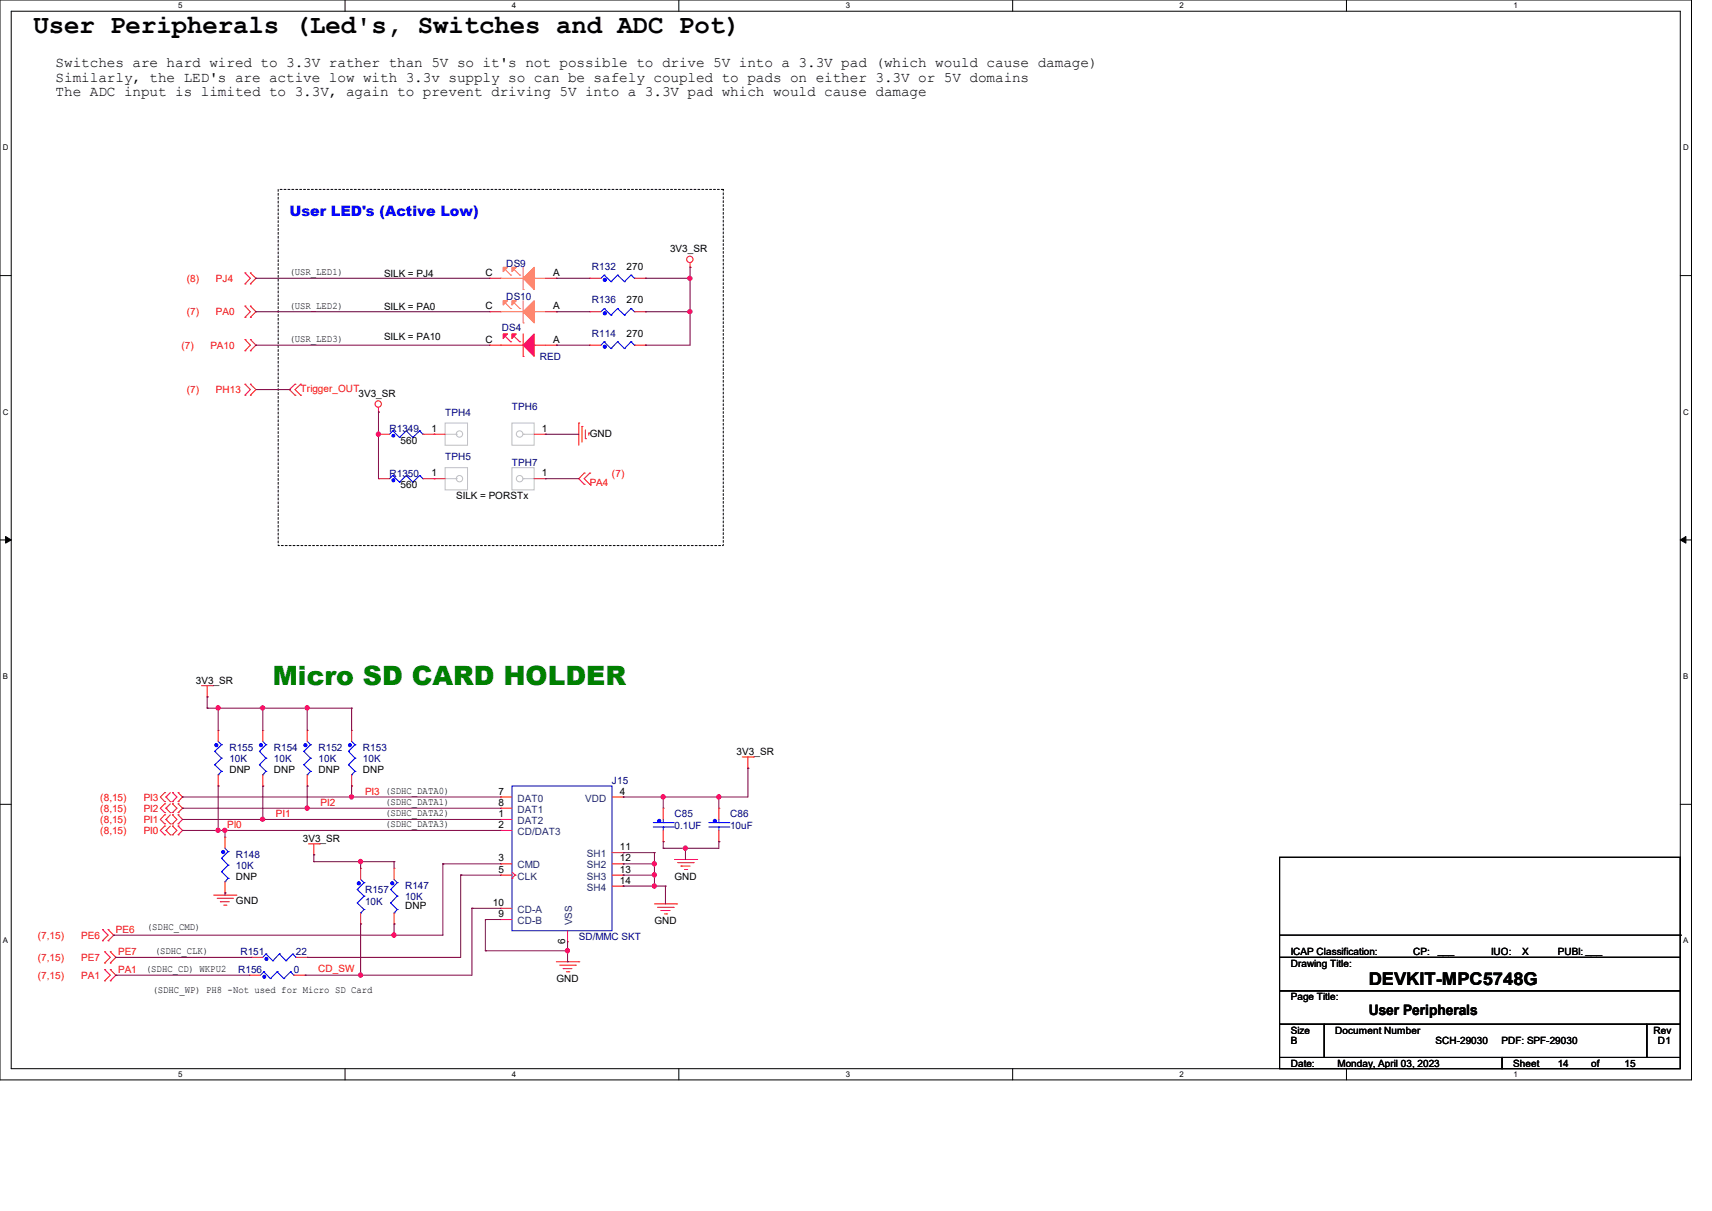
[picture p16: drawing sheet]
<svg xmlns="http://www.w3.org/2000/svg" width="297mm" height="210mm" viewBox="0 0 297 210" stroke-linecap="round" stroke-linejoin="round" font-family="sans-serif">
<defs><g id="words">
<text font-size="4.6" x="5.8" y="5.8">User Peripherals (Led's, Switches and ADC Pot)</text>
<text font-size="4.6" fill="#008000" x="47.3" y="118.8">Micro SD CARD HOLDER</text>
<text font-size="3" x="237.4" y="170.8">DEVKIT-MPC5748G</text>
<g font-size="2.5">
<text x="9.7" y="11.6">Switches are hard wired to 3.3V rather than 5V so it's not possible to drive 5V into a 3.3V pad (which would cause damage)</text>
<text x="9.7" y="14.1">Similarly, the LED's are active low with 3.3v supply so can be safely coupled to pads on either 3.3V or 5V domains</text>
<text x="9.7" y="16.6">The ADC input is limited to 3.3V, again to prevent driving 5V into a 3.3V pad which would cause damage</text>
<text x="237.4" y="176.1">User Peripherals</text>
</g>
<text font-size="2.5" fill="#00f" x="50.2" y="37.5">User LED's (Active Low)</text>
<g font-size="1.7">
<text x="50.2" y="47.8">(USR_LED1)</text>
<text x="66.6" y="48">SILK = PJ4</text>
<text x="84.2" y="47.8">C</text>
<text x="96" y="47.8">A</text>
<text x="108.7" y="46.8">270</text>
<text x="116.2" y="43.7">3V3_SR</text>
<text x="50.2" y="53.6">(USR_LED2)</text>
<text x="66.6" y="53.8">SILK = PA0</text>
<text x="84.2" y="53.6">C</text>
<text x="96" y="53.6">A</text>
<text x="108.7" y="52.6">270</text>
<text x="50.2" y="59.3">(USR_LED3)</text>
<text x="66.6" y="59">SILK = PA10</text>
<text x="84.2" y="59.4">C</text>
<text x="96" y="59.4">A</text>
<text x="108.7" y="58.4">270</text>
<text x="62.2" y="68.8">3V3_SR</text>
<text x="69.5" y="76.9">560</text>
<text x="74.9" y="74.9">1</text>
<text x="94" y="74.9">1</text>
<text x="102.3" y="75.7">GND</text>
<text x="74.9" y="82.6">1</text>
<text x="94" y="82.6">1</text>
<text x="69.5" y="84.6">560</text>
<text x="79.2" y="86.6">SILK = PORSTx</text>
<text x="34" y="118.6">3V3_SR</text>
<text x="127.8" y="131">3V3_SR</text>
<text x="39.8" y="134.1">DNP</text>
<text x="47.5" y="134.1">DNP</text>
<text x="55.2" y="134.1">DNP</text>
<text x="62.9" y="134.1">DNP</text>
<text x="86.5" y="137.8">7</text>
<text x="107.5" y="137.8">4</text>
<text x="66.8" y="139.6">(SDHC_DATA1)</text>
<text x="66.8" y="141.6">(SDHC_DATA2)</text>
<text x="66.8" y="143.5">(SDHC_DATA3)</text>
<text x="86.5" y="141.7">1</text>
<text x="86.5" y="143.6">2</text>
<text x="86.5" y="139.7">8</text>
<text x="52.5" y="146">3V3_SR</text>
<text x="86.5" y="149.4">3</text>
<text x="107.5" y="147.4">11</text>
<text x="107.5" y="149.4">12</text>
<text x="40.9" y="152.6">DNP</text>
<text x="86.5" y="151.3">5</text>
<text x="107.5" y="151.3">13</text>
<text x="107.5" y="153.2">14</text>
<text x="117" y="152.6">GND</text>
<text x="25.5" y="161.2">(SDHC_CMD)</text>
<text x="40.9" y="156.8">GND</text>
<text x="70.3" y="157.6">DNP</text>
<text x="85.5" y="157.1">10</text>
<text x="86.5" y="159">9</text>
<text x="113.5" y="160.3">GND</text>
<text x="26.8" y="165.5">(SDHC_CLK)</text>
<text x="98" y="163.7" transform="rotate(-90 98 163.7)">6</text>
<text x="223.9" y="167.6">Drawing Title:</text>
<text x="223.9" y="165.7">ICAP Classification:</text>
<text x="245.2" y="165.7">CP:</text>
<text x="249.4" y="165.5">___</text>
<text x="258.7" y="165.7">IUO:</text>
<text x="264.1" y="165.7">X</text>
<text x="270.3" y="165.7">PUBI: ___</text>
<text x="25.3" y="168.6">(SDHC_CD) WKPU2</text>
<text x="26.5" y="172.3">(SDHC_WP) PH8 -Not used for Micro SD Card</text>
<text x="96.5" y="170.3">GND</text>
<text x="223.9" y="173.4">Page Title:</text>
<text x="223.9" y="179.2">Size</text>
<text x="231.6" y="179.2">Document Number</text>
<text x="286.9" y="179.2">Rev</text>
<text x="223.9" y="185">Date:</text>
<text x="223.9" y="181.1">B</text>
<text x="232.1" y="185">Monday, April 03, 2023</text>
<text x="249" y="181.1">SCH-29030</text>
<text x="260.5" y="181.1">PDF: SPF-29030</text>
<text x="262.5" y="185">Sheet</text>
<text x="270.2" y="185">14</text>
<text x="276" y="185">of</text>
<text x="281.8" y="185">15</text>
<text x="287.6" y="181.1">D1</text>
</g>
<g font-size="1.7" fill="#000080">
<text x="87.8" y="46.2">DS9</text>
<text x="102.7" y="46.8">R132</text>
<text x="87.8" y="52">DS10</text>
<text x="102.7" y="52.6">R136</text>
<text x="87.1" y="57.4">DS4</text>
<text x="102.7" y="58.4">R114</text>
<text x="93.6" y="62.4">RED</text>
<text x="88.8" y="71.1">TPH6</text>
<text x="67.6" y="75">R1349</text>
<text x="77.2" y="72.1">TPH4</text>
<text x="67.6" y="82.7">R1350</text>
<text x="77.2" y="79.8">TPH5</text>
<text x="88.8" y="80.8">TPH7</text>
<text x="39.8" y="130.2">R155</text>
<text x="47.5" y="130.2">R154</text>
<text x="55.2" y="130.2">R152</text>
<text x="62.9" y="130.2">R153</text>
<text x="39.8" y="132.1">10K</text>
<text x="47.5" y="132.1">10K</text>
<text x="55.2" y="132.1">10K</text>
<text x="62.9" y="132.1">10K</text>
<text x="106.2" y="136">J15</text>
<text x="117" y="141.8">C85</text>
<text x="117" y="143.7">0.1UF</text>
<text x="126.7" y="141.8">C86</text>
<text x="126.7" y="143.7">10uF</text>
<text x="40.9" y="148.7">R148</text>
<text x="40.9" y="150.7">10K</text>
<text x="63.3" y="154.9">R157</text>
<text x="70.3" y="154.1">R147</text>
<text x="63.3" y="157">10K</text>
<text x="70.3" y="156">10K</text>
<text x="41.7" y="165.7">R151</text>
<text x="51.3" y="165.7">22</text>
<text x="100.4" y="163">SD/MMC SKT</text>
<text x="41.3" y="168.8">R156</text>
<text x="51" y="168.8">0</text>
</g>
<g font-size="1.7" fill="#f00">
<text x="32.4" y="48.9">(8)</text>
<text x="37.5" y="48.9">PJ4</text>
<text x="32.4" y="54.7">(7)</text>
<text x="37.5" y="54.7">PA0</text>
<text x="31.5" y="60.5">(7)</text>
<text x="36.5" y="60.5">PA10</text>
<text x="32.4" y="68.2">(7)</text>
<text x="37.5" y="68.2">PH13</text>
<text x="52.2" y="68">Trigger_OUT</text>
<text x="106.2" y="82.7">(7)</text>
<text x="102.3" y="84.2">PA4</text>
<text x="63.3" y="137.8">PI3 (SDHC_DATA0)</text>
<text x="17.4" y="138.9">(8,15)</text>
<text x="17.4" y="140.8">(8,15)</text>
<text x="17.4" y="142.7">(8,15)</text>
<text x="24.9" y="138.9">PI3</text>
<text x="24.9" y="140.8">PI2</text>
<text x="24.9" y="142.7">PI1</text>
<text x="39.4" y="143.6">PI0</text>
<text x="47.9" y="141.7">PI1</text>
<text x="55.6" y="139.8">PI2</text>
<text x="17.4" y="144.6">(8,15)</text>
<text x="24.9" y="144.6">PI0</text>
<text x="20.1" y="161.8">PE6</text>
<text x="6.6" y="166.7">(7,15)</text>
<text x="6.6" y="162.8">(7,15)</text>
<text x="14.1" y="166.7">PE7</text>
<text x="14.1" y="162.8">PE6</text>
<text x="20.5" y="165.6">PE7</text>
<text x="6.6" y="169.8">(7,15)</text>
<text x="14.1" y="169.8">PA1</text>
<text x="20.5" y="168.7">PA1</text>
<text x="55.2" y="168.5">CD_SW</text>
</g>
<g font-size="1.7" fill="#004080">
<text x="89.8" y="142.9">DAT2</text>
<text x="89.8" y="139">DAT0</text>
<text x="89.8" y="141">DAT1</text>
<text x="101.5" y="139">VDD</text>
<text x="89.8" y="144.8">CD/DAT3</text>
<text x="101.8" y="148.7">SH1</text>
<text x="89.8" y="150.6">CMD</text>
<text x="89.8" y="152.6">CLK</text>
<text x="101.8" y="150.6">SH2</text>
<text x="101.8" y="152.6">SH3</text>
<text x="101.8" y="154.5">SH4</text>
<text x="89.8" y="158.3">CD-A</text>
<text x="89.8" y="160.3">CD-B</text>
<text x="99.3" y="160.4" transform="rotate(-90 99.3 160.4)">VSS</text>
</g>
<g font-size="1.4">
<text x="30.9" y="1.4">5</text>
<text x="88.8" y="1.4">4</text>
<text x="146.7" y="1.4">3</text>
<text x="204.6" y="1.4">2</text>
<text x="262.6" y="1.4">1</text>
<text x=".5" y="26.1">D</text>
<text x="292" y="26.1">D</text>
<text x=".5" y="71.9">C</text>
<text x="292" y="71.9">C</text>
<text x=".5" y="117.8">B</text>
<text x="292" y="117.8">B</text>
<text x=".5" y="163.6">A</text>
<text x="292" y="163.6">A</text>
<text x="30.9" y="186.8">5</text>
<text x="88.8" y="186.8">4</text>
<text x="146.7" y="186.8">3</text>
<text x="204.6" y="186.8">2</text>
<text x="262.6" y="186.8">1</text>
</g>
</g></defs>
<path d="M0 0h293.5v187.3h-293.5zM1.9 1.9h289.6v183.4h-289.6z" fill="none" stroke="#000" stroke-width=".17"/>
<g fill="#fff">
<path d="M30.9 .2h.8v1.5h-.8z"/>
<path d="M30.9 185.5h.8v1.6h-.8z"/>
</g>
<path d="M59.9 0v1.9M59.9 185.3v2" fill="none" stroke="#000" stroke-width=".17"/>
<g fill="#fff">
<path d="M88.8 .2h.8v1.5h-.8z"/>
<path d="M88.8 185.5h.8v1.6h-.8z"/>
</g>
<path d="M117.8 0v1.9M117.8 185.3v2" fill="none" stroke="#000" stroke-width=".17"/>
<g fill="#fff">
<path d="M146.7 .2h.8v1.5h-.8z"/>
<path d="M146.7 185.5h.8v1.6h-.8z"/>
</g>
<path d="M175.7 0v1.9M175.7 185.3v2" fill="none" stroke="#000" stroke-width=".17"/>
<g fill="#fff">
<path d="M204.6 .2h.8v1.5h-.8z"/>
<path d="M204.6 185.5h.8v1.6h-.8z"/>
</g>
<path d="M233.6 0v1.9M233.6 185.3v2" fill="none" stroke="#000" stroke-width=".17"/>
<g fill="#fff">
<path d="M262.6 .2h.7v1.5h-.7z"/>
<path d="M262.6 185.5h.7v1.6h-.7z"/>
<path d="M.5 24.8h1v1.6h-1z"/>
<path d="M292 24.8h1v1.6h-1z"/>
<path d="M.5 70.7h1v1.5h-1z"/>
<path d="M292 70.7h1v1.5h-1z"/>
</g>
<path d="M0 47.8h1.9M291.5 47.8h2" fill="none" stroke="#000" stroke-width=".17"/>
<g fill="#fff">
<path d="M.5 116.5h.9v1.6h-.9z"/>
<path d="M292 116.5h.9v1.6h-.9z"/>
</g>
<path d="M0 93.6h1.9M291.5 93.6h2" fill="none" stroke="#000" stroke-width=".17"/>
<path d="M1 93l.9 .6-.9 .6zM291.5 93.6l1-.6v1.2z" fill="#000" stroke="#000" stroke-width=".17"/>
<g fill="#fff">
<path d="M.5 162.4h.9v1.5h-.9z"/>
<path d="M292 162.4h.9v1.5h-.9z"/>
</g>
<path d="M0 139.5h1.9M291.5 139.5h2M222 148.7h69.5v17.3h-69.5zM222 166h69.5v5.8h-69.5zM222 171.8h69.5v5.8h-69.5zM222 177.6h7.7v5.8h-7.7zM222 162.2h69.5M229.7 177.6h56v5.8h-56zM285.7 177.6h5.8v5.8h-5.8zM291.5 162.2h.1M222 183.4h38.6v1.9h-38.6zM260.6 183.4h30.9v1.9h-30.9z" fill="none" stroke="#000" stroke-width=".17"/>
<path d="M48.3 32.9h77.2v61.7h-77.2z" fill="none" stroke="#000" stroke-width=".17" stroke-dasharray=".3"/>
<g fill="none" stroke="#f00" stroke-width=".17">
<path d="M42.5 47.3h.1M42.5 49.2h.1M42.5 53.1h.1M42.5 55h.1M42.5 58.9h.1M42.5 47.3l.9 1-.9 .9M42.5 53.1l.9 1-.9 .9M42.5 58.9l.9 1-.9 .9M43.4 49.2h.1M43.4 47.3h.1M43.4 55h.1M43.4 53.1h.1"/>
<path d="M43.4 58.9h.1M43.4 47.3l1 1-1 .9M43.4 53.1l1 1-1 .9M43.4 58.9l1 1-1 .9M85 54.1h.1M85 48.3h.1M85 59.9h.1M85 54.1h1.9M85 59.9h5.8M85 48.3h1.9M86.9 59.9h.1M87.7 58.3l.9 1"/>
<path d="M88.6 59.3h.1M89.2 58.3l1 1M90.2 59.3h.1M90.8 57.9v3.9M92.7 59.9h.1M92.7 59.9h3.8M94.6 54.1h1.9M94.6 48.3h1.9M96.5 54.1h.1M96.5 48.3h.1M96.5 59.9h.1M102.3 54.1h.1"/>
<path d="M102.3 59.9h.1M102.3 48.3h.1M102.3 54.1h2M102.3 59.9h2M102.3 48.3h2M110.1 54.1h1.9M110.1 59.9h1.9M110.1 48.3h1.9M112 54.1h.1M112 59.9h.1M112 48.3h.1M119.7 46.4h.1"/>
<path d="M119.7 45.6v.8M42.5 60.8h.1M42.5 66.6h.1M42.5 68.5h.1M42.5 66.6l.9 1-.9 .9M43.4 60.8h.1M43.4 68.5h.1M43.4 66.6h.1M43.4 66.6l1 1-1 .9M51.2 68.5h.1M51.2 66.6h.1M51.2 66.6l-1 1 1 .9"/>
<path d="M52.2 66.6h.1M52.2 68.5h.1M52.2 66.6l-1 1 1 .9M65.7 71.5h.1M65.7 75.3h.1M65.7 70.7v.8M65.7 75.3h1.9M73.4 75.3h3.8M75.3 75.3h.1M90.8 61.8h.1M92.7 75.3h1.9M94.6 75.3h.1"/>
<path d="M100.4 73.4h.1M100.4 73.4v3.8M101 74h.1M101 74v2.7M101.6 76.1h.1M101.6 74.5v1.6M102.2 75.1h.1M102.2 75.1v.4M65.7 83h.1M65.7 83h1.9M73.4 83h3.8M75.3 83h.1"/>
<path d="M92.7 83h1.9M94.6 83h.1M101.3 82h.1M101.3 84h.1M101.3 82l-.9 1 .9 1M102.3 84h.1M102.3 82h.1M102.3 82l-1 1 1 1M35 118.9h1.9M35.9 118.9v2M36.9 118.9h.1M28.6 137.5h.1"/>
<path d="M28.6 139h.1M28.6 139.4h.1M28.6 137.5l-.8 .7 .8 .8M28.6 139.4l-.8 .8 .8 .7M28.8 138.2h.1M28.8 138.2l.7 .8M29.5 139h.1M29.5 137.5l-.7 .7M29.5 139.4l-.7 .8M29.9 139h.1M29.9 137.5h.1M29.9 139.4h.1"/>
<path d="M29.9 137.5l.8 .7-.8 .8M29.9 139.4l.8 .8-.8 .7M30.9 139h.1M30.9 137.5h.1M30.9 139.4h.1M30.9 137.5l.8 .7-.8 .8M30.9 139.4l.8 .8-.8 .7M35.9 120.9h.1M37.8 126.7h.1M37.8 136.3h.1M37.8 126.7v1.9M37.8 134.4v1.9"/>
<path d="M45.6 126.7h.1M45.6 136.3h.1M45.6 126.7v1.9M45.6 134.4v1.9M53.3 126.7h.1M53.3 136.3h.1M53.3 126.7v1.9M53.3 134.4v1.9M61 126.7h.1M61 136.3h.1M61 126.7v1.9M61 134.4v1.9"/>
<path d="M86.9 138.2h.1M86.9 138.2h1.9M106.2 138.2h1.9M108.1 138.2h.1M128.8 131.3h1.9M129.8 133.2h.1M129.8 131.3v1.9M130.7 131.3h.1M28.6 140.9h.1M28.6 141.3h.1M28.6 142.9h.1M28.6 143.3h.1"/>
<path d="M28.6 144.8h.1M28.6 143.3l-.8 .7 .8 .8M28.6 141.3l-.8 .8 .8 .8M28.8 140.2h.1M28.8 142.1h.1M28.8 144h.1M28.8 140.2l.7 .7M28.8 142.1l.7 .8M28.8 144l.7 .8M29.5 140.9h.1M29.5 142.9h.1M29.5 144.8h.1"/>
<path d="M29.5 143.3l-.7 .7M29.5 141.3l-.7 .8M29.9 140.9h.1M29.9 142.9h.1M29.9 141.3h.1M29.9 144.8h.1M29.9 143.3h.1M29.9 141.3l.8 .8-.8 .8M29.9 143.3l.8 .7-.8 .8M30.9 140.9h.1M30.9 142.9h.1M30.9 141.3h.1"/>
<path d="M30.9 144.8h.1M30.9 143.3h.1M30.9 143.3l.8 .7-.8 .8M30.9 141.3l.8 .8-.8 .8M37.1 155.2h3.8M37.7 155.8h2.6M38.2 156.4h.1M38.2 156.4h1.6M38.8 157h.4M39 145.2h.1M39 154.9h.1M39 145.2v1.9"/>
<path d="M39 152.9v2M39.2 157h.1M40.3 155.8h.1M40.9 155.2h.1M53.5 146.3h1.9M54.4 148.3h.1M54.4 146.3v2M55.4 146.3h.1M62.6 150.6h.1M62.6 150.6v1.9M62.6 158.3v1.9M68.4 150.6h.1"/>
<path d="M68.4 150.6v1.9M68.4 158.3v1.9M86.9 157.5h.1M86.9 142.1h.1M86.9 144h.1M86.9 149.8h.1M86.9 151.8h.1M86.9 140.2h.1M86.9 159.5h.1M86.9 157.5h1.9M86.9 149.8h1.9M86.9 151.8h1.9"/>
<path d="M86.9 142.1h1.9M86.9 144h1.9M86.9 140.2h1.9M86.9 159.5h1.9M88.8 152.3h.1M88.8 151.2l.6 .6M89.4 151.8h.1M89.4 151.8l-.6 .5M106.2 147.9h1.9M106.2 149.8h1.9M106.2 151.8h1.9M106.2 153.7h1.9"/>
<path d="M108.1 147.9h.1M108.1 149.8h.1M108.1 151.8h.1M108.1 153.7h.1M113.5 156.8h3.9M114.1 157.4h2.7M114.7 157.9h.1M114.7 157.9h1.5M115.1 140.2h.1M115.1 146h.1M115.1 140.2v1.9M115.1 144v2"/>
<path d="M115.3 158.5h.4M115.7 158.5h.1M116.8 157.4h.1M117 149.1h3.9M117.4 156.8h.1M117.6 149.6h2.7M118.2 150.2h.1M118.2 150.2h1.5M118.7 150.8h.4M119.1 150.8h.1M120.3 149.6h.1M120.9 149.1h.1"/>
<path d="M124.7 140.2h.1M124.7 146h.1M124.7 140.2v1.9M124.7 144v2M17.8 161.2h.1M17.8 163.2h.1M17.8 161.2l1 1-1 1M18.2 168.1h.1M18.2 170.1h.1M18.2 165.1h.1M18.2 167h.1M18.2 168.1l.9 1-.9 1"/>
<path d="M18.2 165.1l.9 .9-.9 1M18.8 163.2h.1M18.8 161.2h.1M18.8 161.2l.9 1-.9 1M19.1 170.1h.1M19.1 168.1h.1M19.1 167h.1M19.1 165.1h.1M19.1 168.1l1 1-1 1M19.1 165.1l1 .9-1 1M43.3 169.1h.1M43.3 169.1h1.9"/>
<path d="M43.6 166h.1M43.6 166h2M51 169.1h1.9M51.4 166h1.9M52.9 169.1h.1M53.3 166h.1M62.6 160.2h.1M68.4 160.2h.1M96.5 166.8h3.9M97.1 167.4h2.7M97.7 168h.1M97.7 168h1.5"/>
<path d="M98.3 168.5h.4M98.5 163.3h.1M98.5 161.4v1.9M98.7 168.5h.1M99.8 167.4h.1M100.4 166.8h.1"/>
<circle cx="119.7" cy="45" r=".55"/>
<circle cx="65.6" cy="70.1" r=".55"/>
</g>
<g fill="none" stroke="#00f" stroke-width=".17">
<path d="M104.8 53.5h.1M104.8 59.3h.1M104.8 47.7h.1M104.8 53.5l-.5 .6M104.8 53.5l1.2 1.2M104.8 59.3l-.5 .6M104.8 59.3l1.2 1.2M104.8 47.7l-.5 .6M104.8 47.7l1.2 1.2M106 54.7h.1M106 48.9h.1M107.1 53.5h.1"/>
<path d="M107.1 59.3h.1M107.1 47.7h.1M107.1 53.5l-1.1 1.2M107.1 53.5l1.2 1.2M107.1 59.3l-1.1 1.2M107.1 59.3l1.2 1.2M107.1 47.7l-1.1 1.2M107.1 47.7l1.2 1.2M108.3 54.7h.1M108.3 48.9h.1M109.5 53.5h.1M109.5 59.3h.1"/>
<path d="M109.5 47.7h.1M109.5 53.5l-1.2 1.2M109.5 53.5l.6 .6M109.5 59.3l-1.2 1.2M109.5 59.3l.6 .6M109.5 47.7l-1.2 1.2M109.5 47.7l.6 .6M110.1 54.1h.1M110.1 59.9h.1M110.1 48.3h.1M68.2 74.7h.1M68.2 74.7l-.6 .6"/>
<path d="M68.2 74.7l1.1 1.2M69.3 75.9h.1M70.5 74.7h.1M70.5 74.7l-1.2 1.2M70.5 74.7l1.1 1.2M71.6 75.9h.1M72.8 74.7h.1M72.8 74.7l-1.2 1.2M72.8 74.7l.6 .6M73.4 75.3h.1M106 60.5h.1M108.3 60.5h.1"/>
<path d="M68.2 82.5h.1M68.2 82.5l-.6 .5M68.2 82.5l1.1 1.1M69.3 83.6h.1M70.5 82.5h.1M70.5 82.5l-1.2 1.1M70.5 82.5l1.1 1.1M71.6 83.6h.1M72.8 82.5h.1M72.8 82.5l-1.2 1.1M72.8 82.5l.6 .5M73.4 83h.1"/>
<path d="M37.3 130.3h.1M37.3 132.6h.1M37.3 130.3l1.1 1.2M37.3 132.6l1.1 1.2M37.8 134.4h.1M37.8 128.6l.6 .6M38.4 129.2h.1M38.4 131.5h.1M38.4 133.8h.1M38.4 129.2l-1.1 1.1M38.4 131.5l-1.1 1.1M38.4 133.8l-.6 .6"/>
<path d="M45 130.3h.1M45 132.6h.1M45 130.3l1.1 1.2M45 132.6l1.1 1.2M45.6 134.4h.1M45.6 128.6l.5 .6M46.1 129.2h.1M46.1 131.5h.1M46.1 133.8h.1M46.1 129.2l-1.1 1.1M46.1 131.5l-1.1 1.1M46.1 133.8l-.5 .6"/>
<path d="M52.7 130.3h.1M52.7 132.6h.1M52.7 130.3l1.2 1.2M52.7 132.6l1.2 1.2M53.3 134.4h.1M53.3 128.6l.6 .6M53.9 129.2h.1M53.9 131.5h.1M53.9 133.8h.1M53.9 129.2l-1.2 1.1M53.9 131.5l-1.2 1.1M53.9 133.8l-.6 .6"/>
<path d="M60.5 130.3h.1M60.5 132.6h.1M60.5 130.3l1.1 1.2M60.5 132.6l1.1 1.2M61 134.4h.1M61 128.6l.6 .6M61.6 129.2h.1M61.6 131.5h.1M61.6 133.8h.1M61.6 129.2l-1.1 1.1M61.6 131.5l-1.1 1.1M61.6 133.8l-.6 .6"/>
<path d="M88.8 136.3h17.4v25.1h-17.4zM38.4 148.8h.1M38.4 151.2h.1M38.4 148.8l1.2 1.2M38.4 151.2l1.2 1.1M39 152.9h.1M39 147.1l.6 .6M39.6 147.7h.1M39.6 150h.1M39.6 152.3h.1M39.6 147.7l-1.2 1.1M39.6 150l-1.2 1.2"/>
<path d="M39.6 152.3l-.6 .6M62 154.3h.1M62 156.6h.1M62 154.3l1.2 1.1M62 156.6l1.2 1.1M62.6 158.3h.1M62.6 152.5l.6 .6M63.2 153.1h.1M63.2 155.4h.1M63.2 157.7h.1M63.2 153.1l-1.2 1.2M63.2 155.4l-1.2 1.2"/>
<path d="M63.2 157.7l-.6 .6M67.8 154.3h.1M67.8 156.6h.1M67.8 154.3l1.1 1.1M67.8 156.6l1.1 1.1M68.4 158.3h.1M68.4 152.5l.5 .6M68.9 153.1h.1M68.9 155.4h.1M68.9 157.7h.1M68.9 153.1l-1.1 1.2M68.9 155.4l-1.1 1.2"/>
<path d="M68.9 157.7l-.5 .6M113.3 143.4h3.5M113.3 142.7h3.5M115.1 143.4h.1M115.1 142.7h.1M115.1 142.1v.6M115.1 143.4v.6M116.8 143.4h.1M116.8 142.7h.1M123 143.4h3.4M123 142.7h3.4M124.7 143.4h.1"/>
<path d="M124.7 142.7h.1M124.7 142.1v.6M124.7 143.4v.6M126.4 143.4h.1M126.4 142.7h.1M45.8 168.5h.1M45.8 168.5l-.6 .6M45.8 168.5l1.1 1.2M46.1 165.4h.1M46.1 165.4l-.5 .6M46.1 165.4l1.2 1.2M46.9 169.7h.1"/>
<path d="M47.3 166.6h.1M48.1 168.5h.1M48.1 168.5l-1.2 1.2M48.1 168.5l1.1 1.2M48.5 165.4h.1M48.5 165.4l-1.2 1.2M48.5 165.4l1.1 1.2M49.2 169.7h.1M49.6 166.6h.1M50.4 168.5h.1M50.4 168.5l-1.2 1.2M50.4 168.5l.6 .6"/>
<path d="M50.8 165.4h.1M50.8 165.4l-1.2 1.2M50.8 165.4l.6 .6M51 169.1h.1M51.4 166h.1"/>
</g>
<g fill="#00f" stroke="#00f" stroke-width=".17">
<circle cx="104.9" cy="54.3" r=".28"/>
<circle cx="45.3" cy="129.2" r=".28"/>
<circle cx="62.3" cy="153.2" r=".28"/>
<circle cx="37.5" cy="129.2" r=".28"/>
<circle cx="104.9" cy="60.1" r=".28"/>
<circle cx="38.7" cy="147.8" r=".28"/>
<circle cx="68.3" cy="75.6" r=".24"/>
<circle cx="114.4" cy="142.4" r=".28"/>
<circle cx="104.9" cy="48.5" r=".28"/>
<circle cx="68.1" cy="153.2" r=".28"/>
<circle cx="124" cy="142.4" r=".28"/>
<circle cx="45.8" cy="169.4" r=".27"/>
<circle cx="53" cy="129.2" r=".28"/>
<circle cx="68.2" cy="83.3" r=".27"/>
<circle cx="46.2" cy="166.3" r=".27"/>
<circle cx="60.7" cy="129.2" r=".27"/>
</g>
<g fill="#ff8040" stroke="#ff8040" stroke-width=".17">
<path d="M92.7 52.2v3.8l-1.9-1.9z"/>
<path d="M88.8 52.2h.8l-.8 .7z"/>
<path d="M87.3 52.2h.8l-.8 .7z"/>
<path d="M92.7 46.4v3.8l-1.9-1.9z"/>
<path d="M88.8 46.4h.8l-.8 .7z"/>
<path d="M87.3 46.4h.8l-.8 .7z"/>
</g>
<g fill="none" stroke="#ff8040" stroke-width=".17">
<path d="M86.9 54.1h.1M86.9 48.3h.1M86.9 54.1h3.9M86.9 48.3h3.9M87.7 52.5l.9 1M87.7 46.7l.9 1M88.6 53.5h.1M88.6 47.7h.1M89.2 52.5l1 1M89.2 46.7l1 1M90.2 53.5h.1M90.2 47.7h.1"/>
<path d="M90.8 56h.1M90.8 50.2h.1M90.8 46.4v3.8M90.8 52.2v3.8M92.7 54.1h.1M92.7 48.3h.1M92.7 54.1h1.9M92.7 48.3h1.9"/>
</g>
<g fill="none" stroke="#c0c0c0" stroke-width=".17">
<path d="M77.2 73.4h3.9v3.8h-3.9zM77.2 75.3h2M79.2 75.3h.1M88.8 73.4h3.9v3.8h-3.9zM90.8 75.3h.1M90.8 75.3h1.9M77.2 81.1h3.9v3.9h-3.9zM77.2 83h2M79.2 83h.1M88.8 81.1h3.9v3.9h-3.9zM90.8 83h.1M90.8 83h1.9"/>
<circle cx="79.7" cy="75.3" r=".55"/>
<circle cx="90.2" cy="75.3" r=".56"/>
<circle cx="79.7" cy="83" r=".55"/>
<circle cx="90.2" cy="83" r=".56"/>
</g>
<g fill="#f00" stroke="#f00" stroke-width=".17">
<path d="M92.7 57.9v3.9l-1.9-1.9z"/>
<path d="M88.8 57.9h.8l-.8 .8z"/>
<path d="M87.3 57.9h.8l-.8 .8z"/>
</g>
<g fill="none" stroke="#800040" stroke-width=".17">
<path d="M44.4 48.3h.1M44.4 54.1h.1M44.4 59.9h.1M44.4 48.3h40.6M44.4 54.1h40.6M44.4 59.9h40.6M96.5 54.1h.1M96.5 48.3h.1M96.5 59.9h.1M96.5 48.3h5.8M96.5 54.1h5.8M96.5 59.9h5.8"/>
<path d="M112 54.1h.1M112 48.3h.1M112 59.9h.1M112 48.3h7.7M112 54.1h7.7M119.7 48.3h.1M119.7 46.4h.1M119.7 54.1h.1M119.7 46.4v13.5h-7.7M44.4 67.6h5.8M50.2 67.6h.1M65.7 71.5h.1"/>
<path d="M65.7 75.3h.1M65.7 71.5v11.5M94.6 75.3h.1M94.6 75.3h5.8M94.6 83h.1M94.6 83h5.8M31.7 138.2h.1M31.7 138.2h55.2M35.9 122.8h.1M35.9 120.9h.1M35.9 122.8h25.1M35.9 120.9v1.9"/>
<path d="M37.8 136.3h.1M37.8 122.8h.1M37.8 122.8v3.9M37.8 136.3v7.7M45.6 136.3h.1M45.6 122.8h.1M45.6 122.8v3.9M45.6 136.3v5.8M53.3 136.3h.1M53.3 122.8h.1M53.3 122.8v3.9M53.3 136.3v3.9"/>
<path d="M61 138.2h.1M61 136.3h.1M61 122.8h.1M61 122.8v3.9M61 136.3v1.9M108.1 138.2h.1M115.1 138.2h.1M115.1 138.2v2M124.7 138.2h.1M124.7 138.2v2M129.8 133.2h.1M129.8 133.2v5h-21.7"/>
<path d="M31.7 140.2h.1M31.7 142.1h.1M31.7 144h.1M31.7 140.2h55.2M31.7 142.1h55.2M31.7 144h55.2M37.8 144h.1M39 154.9h.1M39 144h.1M39 144v1.2M39 154.9v.3M45.6 142.1h.1"/>
<path d="M53.3 140.2h.1M54.4 148.3h.1M54.4 149.4h.1M54.4 148.3v1.1M54.4 149.4h14M62.6 149.4h.1M62.6 149.4v1.2M68.4 149.4h.1M68.4 149.4v1.2M76.8 149.8h.1M76.8 149.8h10.1M76.8 149.8v12.4h-57.1"/>
<path d="M79.9 151.8h.1M79.9 151.8h7M79.9 151.8v14.2h-26.6M81.9 157.5h.1M81.9 157.5v11.6h-29M81.9 157.5h5M84.2 159.5h.1M84.2 159.5h2.7M84.2 159.5v5.4M108.1 147.9h.1M108.1 149.8h.1M108.1 153.7h.1"/>
<path d="M108.1 151.8h.1M108.1 147.9h5.4M108.1 149.8h5.4M108.1 153.7h7.3M108.1 151.8h5.4M113.5 147.9h.1M113.5 149.8h.1M113.5 151.8h.1M113.5 153.7h.1M113.5 147.9v5.8M115.1 146h.1M115.1 147.1h.1"/>
<path d="M115.1 146v1.1M115.4 153.7h.1M115.4 153.7v3.1M118.9 147.1h.1M118.9 147.1v2M124.7 146h.1M124.7 146v1.1h-9.6M19.7 162.2h.1M20.1 169.1h.1M20.1 166h.1M20.1 169.1h23.2M20.1 166h23.5"/>
<path d="M52.9 169.1h.1M53.3 166h.1M62.6 160.2h.1M62.6 169.1h.1M62.6 160.2v8.9M68.4 160.2h.1M68.4 162.2h.1M68.4 160.2v2M84.2 164.9h.1M84.2 164.9h14.3M98.5 164.9h.1M98.5 166.8h.1"/>
<path d="M98.5 163.3v3.5"/>
</g>
<g fill="#f0f" stroke="#f0f" stroke-width=".17">
<circle cx="119.7" cy="54" r=".37"/>
<circle cx="119.7" cy="48.3" r=".37"/>
<circle cx="113.5" cy="149.8" r=".37"/>
<circle cx="113.5" cy="153.6" r=".37"/>
<circle cx="113.5" cy="151.7" r=".37"/>
<circle cx="61" cy="138.2" r=".37"/>
<circle cx="53.3" cy="140.1" r=".37"/>
<circle cx="45.6" cy="142.1" r=".37"/>
<circle cx="37.8" cy="144" r=".37"/>
<circle cx="53.3" cy="122.8" r=".37"/>
<circle cx="62.5" cy="169.1" r=".37"/>
<circle cx="62.5" cy="149.4" r=".37"/>
<circle cx="39" cy="144" r=".37"/>
<circle cx="124.7" cy="138.2" r=".37"/>
<circle cx="118.9" cy="147.1" r=".37"/>
<circle cx="115" cy="138.2" r=".37"/>
<circle cx="45.6" cy="122.8" r=".37"/>
<circle cx="37.8" cy="122.8" r=".37"/>
<circle cx="68.3" cy="162.2" r=".37"/>
<circle cx="98.4" cy="164.9" r=".37"/>
<circle cx="65.6" cy="75.3" r=".37"/>
</g>
<use href="#words"/>
</svg>
